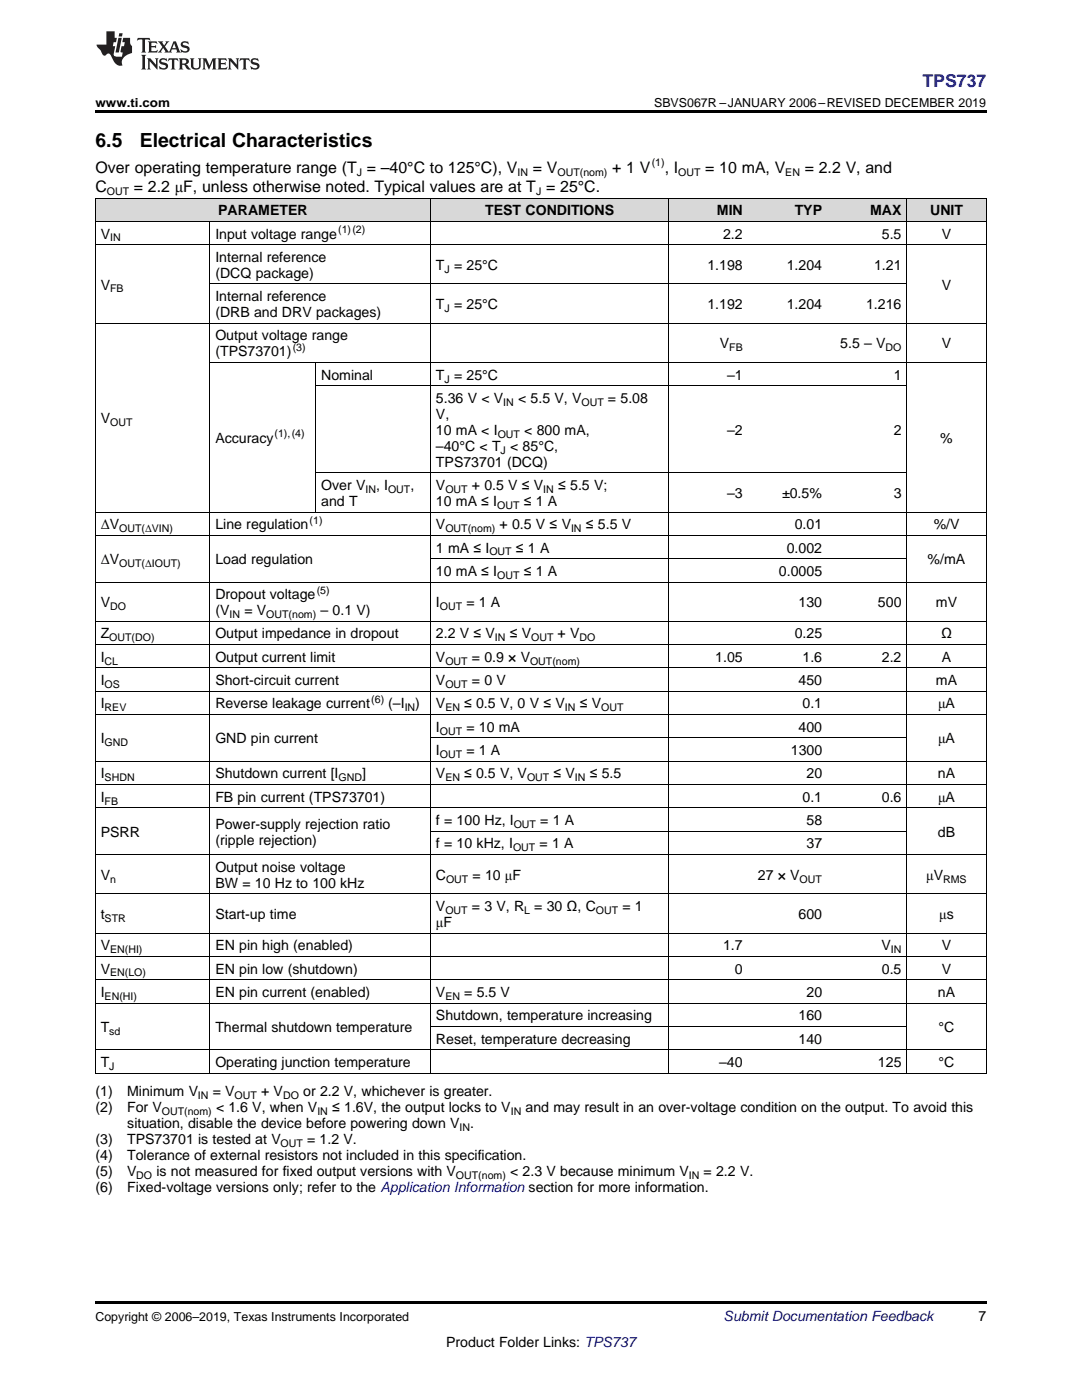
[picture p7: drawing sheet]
<svg xmlns="http://www.w3.org/2000/svg" width="216mm" height="279mm" viewBox="0 0 216 279" stroke-linecap="round" stroke-linejoin="round" font-family="sans-serif">
<defs><g id="words">
<g font-size="3.9">
<text x="19" y="29.3">6.5</text>
<text x="27.9" y="29.3">Electrical Characteristics</text>
</g>
<text font-size="3.5" fill="#00f" x="184.1" y="17.3">TPS737</text>
<g font-size="3.2">
<text x="19" y="34.4">Over operating temperature range (T = –40°C to 125°C), V</text>
<text x="106.3" y="34.4">= V</text>
<text x="122.2" y="34.4">+ 1 V</text>
<text x="132.6" y="34.4">, I</text>
<text x="140.7" y="34.4">= 10 mA, V</text>
<text x="160.6" y="34.4">= 2.2 V, and</text>
<text x="19" y="38.3">C</text>
<text x="26.7" y="38.3">= 2.2 μF, unless otherwise noted. Typical values are at T = 25°C.</text>
</g>
<g font-size="2.8">
<text x="20.1" y="47.6">V</text>
<text x="43" y="47.6">Input voltage range</text>
<text x="43.5" y="43">PARAMETER</text>
<text x="96.8" y="43">TEST CONDITIONS</text>
<text x="143.1" y="43">MIN</text>
<text x="144.3" y="47.6">2.2</text>
<text x="158.6" y="43">TYP</text>
<text x="173.6" y="43">MAX</text>
<text x="176" y="47.6">5.5</text>
<text x="185.6" y="43">UNIT</text>
<text x="187.9" y="47.6">V</text>
<text x="43" y="52.3">Internal reference</text>
<text x="87" y="53.9">T = 25°C</text>
<text x="141.1" y="53.9">1.198</text>
<text x="157" y="53.9">1.204</text>
<text x="174.4" y="53.9">1.21</text>
<text x="20.1" y="57.8">V</text>
<text x="43" y="55.5">(DCQ package)</text>
<text x="187.9" y="57.8">V</text>
<text x="43" y="60.1">Internal reference</text>
<text x="43" y="63.3">(DRB and DRV packages)</text>
<text x="87" y="61.7">T = 25°C</text>
<text x="141.1" y="61.7">1.192</text>
<text x="157" y="61.7">1.204</text>
<text x="172.8" y="61.7">1.216</text>
<text x="43" y="67.9">Output voltage range</text>
<text x="43" y="71.1">(TPS73701)</text>
<text x="143.7" y="69.5">V</text>
<text x="167.7" y="69.5">5.5 – V</text>
<text x="187.9" y="69.5">V</text>
<text x="64.1" y="75.8">Nominal</text>
<text x="87" y="75.8">T = 25°C</text>
<text x="145.1" y="75.8">–1</text>
<text x="178.3" y="75.8">1</text>
<text x="87" y="80.4">5.36 V &lt; V</text>
<text x="87" y="83.6">V,</text>
<text x="103.4" y="80.4">&lt; 5.5 V, V</text>
<text x="121.3" y="80.4">= 5.08</text>
<text x="20.1" y="84.5">V</text>
<text x="43" y="88.4">Accuracy</text>
<text x="87" y="86.8">10 mA &lt; I</text>
<text x="87" y="90">–40°C &lt; T &lt; 85°C,</text>
<text x="104.6" y="86.8">&lt; 800 mA,</text>
<text x="145.1" y="86.8">–2</text>
<text x="178.3" y="86.8">2</text>
<text x="187.6" y="88.4">%</text>
<text x="87" y="93.1">TPS73701 (DCQ)</text>
<text x="64.1" y="97.8">Over V</text>
<text x="64.1" y="101">and T</text>
<text x="75" y="97.8">, I</text>
<text x="81.9" y="97.8">,</text>
<text x="87" y="97.8">V</text>
<text x="87" y="101">10 mA ≤ I</text>
<text x="94.2" y="97.8">+ 0.5 V ≤ V</text>
<text x="104.5" y="101">≤ 1 A</text>
<text x="111.4" y="97.8">≤ 5.5 V;</text>
<text x="145.1" y="99.4">–3</text>
<text x="156.1" y="99.4">±0.5%</text>
<text x="178.3" y="99.4">3</text>
<text x="20.1" y="105.6">ΔV</text>
<text x="43" y="105.6">Line regulation</text>
<text x="87" y="105.6">V</text>
<text x="99.7" y="105.6">+ 0.5 V ≤ V</text>
<text x="116.9" y="105.6">≤ 5.5 V</text>
<text x="158.6" y="105.6">0.01</text>
<text x="186.3" y="105.6">%/V</text>
<text x="20.1" y="112.6">ΔV</text>
<text x="43" y="112.6">Load regulation</text>
<text x="87" y="110.3">1 mA ≤ I</text>
<text x="102.9" y="110.3">≤ 1 A</text>
<text x="157" y="110.3">0.002</text>
<text x="185.1" y="112.6">%/mA</text>
<text x="43" y="119.6">Dropout voltage</text>
<text x="87" y="114.9">10 mA ≤ I</text>
<text x="104.5" y="114.9">≤ 1 A</text>
<text x="155.4" y="114.9">0.0005</text>
<text x="20.1" y="121.2">V</text>
<text x="43" y="122.8">(V</text>
<text x="48.8" y="122.8">= V</text>
<text x="64" y="122.8">– 0.1 V)</text>
<text x="87" y="121.2">I</text>
<text x="93.1" y="121.2">= 1 A</text>
<text x="159.3" y="121.2">130</text>
<text x="175.2" y="121.2">500</text>
<text x="186.8" y="121.2">mV</text>
<text x="20.1" y="127.4">Z</text>
<text x="43" y="127.4">Output impedance in dropout</text>
<text x="87" y="127.4">2.2 V ≤ V</text>
<text x="101.7" y="127.4">≤ V</text>
<text x="111.3" y="127.4">+ V</text>
<text x="158.6" y="127.4">0.25</text>
<text x="187.8" y="127.4">Ω</text>
<text x="20.1" y="132.1">I</text>
<text x="20.1" y="136.7">I</text>
<text x="43" y="132.1">Output current limit</text>
<text x="43" y="136.7">Short-circuit current</text>
<text x="87" y="132.1">V</text>
<text x="87" y="136.7">V</text>
<text x="94.2" y="132.1">= 0.9 × V</text>
<text x="94.2" y="136.7">= 0 V</text>
<text x="142.7" y="132.1">1.05</text>
<text x="159.3" y="136.7">450</text>
<text x="160.1" y="132.1">1.6</text>
<text x="176" y="132.1">2.2</text>
<text x="186.8" y="136.7">mA</text>
<text x="187.9" y="132.1">A</text>
<text x="20.1" y="141.4">I</text>
<text x="43" y="141.4">Reverse leakage current</text>
<text x="77.5" y="141.4">(–I</text>
<text x="82.9" y="141.4">)</text>
<text x="87" y="141.4">V</text>
<text x="92.7" y="141.4">≤ 0.5 V, 0 V ≤ V</text>
<text x="115.7" y="141.4">≤ V</text>
<text x="160.1" y="141.4">0.1</text>
<text x="187.2" y="141.4">μA</text>
<text x="20.1" y="148.4">I</text>
<text x="43" y="148.4">GND pin current</text>
<text x="87" y="146">I</text>
<text x="93.1" y="146">= 10 mA</text>
<text x="159.3" y="146">400</text>
<text x="187.2" y="148.4">μA</text>
<text x="20.1" y="155.4">I</text>
<text x="43" y="155.4">Shutdown current [I</text>
<text x="72.3" y="155.4">]</text>
<text x="87" y="150.7">I</text>
<text x="87" y="155.4">V</text>
<text x="92.7" y="155.4">≤ 0.5 V, V</text>
<text x="93.1" y="150.7">= 1 A</text>
<text x="110.5" y="155.4">≤ V</text>
<text x="117.7" y="155.4">≤ 5.5</text>
<text x="157.8" y="150.7">1300</text>
<text x="160.9" y="155.4">20</text>
<text x="187.1" y="155.4">nA</text>
<text x="20.1" y="160">I</text>
<text x="43" y="160">FB pin current (TPS73701)</text>
<text x="160.1" y="160">0.1</text>
<text x="176" y="160">0.6</text>
<text x="187.2" y="160">μA</text>
<text x="20.1" y="167">PSRR</text>
<text x="43" y="165.4">Power-supply rejection ratio</text>
<text x="87" y="164.7">f = 100 Hz, I</text>
<text x="107.8" y="164.7">= 1 A</text>
<text x="160.9" y="164.7">58</text>
<text x="187.1" y="167">dB</text>
<text x="43" y="168.6">(ripple rejection)</text>
<text x="43" y="174">Output noise voltage</text>
<text x="87" y="169.3">f = 10 kHz, I</text>
<text x="107.7" y="169.3">= 1 A</text>
<text x="160.9" y="169.3">37</text>
<text x="20.1" y="175.6">V</text>
<text x="43" y="177.2">BW = 10 Hz to 100 kHz</text>
<text x="87" y="175.6">C</text>
<text x="94.3" y="175.6">= 10 μF</text>
<text x="151.2" y="175.6">27 × V</text>
<text x="184.8" y="175.6">μV</text>
<text x="20.1" y="183.4">t</text>
<text x="43" y="183.4">Start-up time</text>
<text x="87" y="181.8">V</text>
<text x="87" y="185">μF</text>
<text x="94.2" y="181.8">= 3 V, R</text>
<text x="106.6" y="181.8">= 30 Ω, C</text>
<text x="124.2" y="181.8">= 1</text>
<text x="159.3" y="183.4">600</text>
<text x="187.4" y="183.4">μs</text>
<text x="20.1" y="189.7">V</text>
<text x="43" y="189.7">EN pin high (enabled)</text>
<text x="144.3" y="189.7">1.7</text>
<text x="175.9" y="189.7">V</text>
<text x="187.9" y="189.7">V</text>
<text x="20.1" y="194.3">V</text>
<text x="43" y="194.3">EN pin low (shutdown)</text>
<text x="146.6" y="194.3">0</text>
<text x="176" y="194.3">0.5</text>
<text x="187.9" y="194.3">V</text>
<text x="20.1" y="199">I</text>
<text x="43" y="199">EN pin current (enabled)</text>
<text x="87" y="199">V</text>
<text x="87" y="203.6">Shutdown, temperature increasing</text>
<text x="92.6" y="199">= 5.5 V</text>
<text x="159.3" y="203.6">160</text>
<text x="160.9" y="199">20</text>
<text x="187.1" y="199">nA</text>
<text x="20.1" y="206">T</text>
<text x="43" y="206">Thermal shutdown temperature</text>
<text x="87" y="208.3">Reset, temperature decreasing</text>
<text x="159.3" y="208.3">140</text>
<text x="187.3" y="206">°C</text>
<text x="20.1" y="212.9">T</text>
<text x="43" y="212.9">Operating junction temperature</text>
<text x="143.5" y="212.9">–40</text>
<text x="175.2" y="212.9">125</text>
<text x="187.3" y="212.9">°C</text>
<text x="19" y="218.8">(1)</text>
<text x="19" y="222">(2)</text>
<text x="25.4" y="218.8">Minimum V</text>
<text x="25.4" y="222">For V</text>
<text x="42.4" y="218.8">= V</text>
<text x="43.1" y="222">&lt; 1.6 V, when V</text>
<text x="52.1" y="218.8">+ V</text>
<text x="60.5" y="218.8">or 2.2 V, whichever is greater.</text>
<text x="66.3" y="222">≤ 1.6V, the output locks to V</text>
<text x="104.9" y="222">and may result in an over-voltage condition on the output. To avoid this</text>
<text x="25.4" y="225.1">situation, disable the device before powering down V</text>
<text x="93.8" y="225.1">.</text>
<text x="19" y="228.3">(3)</text>
<text x="19" y="231.5">(4)</text>
<text x="25.4" y="228.3">TPS73701 is tested at V</text>
<text x="25.4" y="231.5">Tolerance of external resistors not included in this specification.</text>
<text x="61.3" y="228.3">= 1.2 V.</text>
<text x="19" y="234.7">(5)</text>
<text x="19" y="237.8">(6)</text>
<text x="25.4" y="234.7">V</text>
<text x="25.4" y="237.8">Fixed-voltage versions only; refer to the Application Information section for more information.</text>
<text x="31.2" y="234.7">is not measured for fixed output versions with V</text>
<text x="101.8" y="234.7">&lt; 2.3 V because minimum V</text>
<text x="140.4" y="234.7">= 2.2 V.</text>
<text x="195.3" y="263.6">7</text>
<text x="89" y="268.9">Product Folder Links: TPS737</text>
</g>
<text font-size="2.8" fill="#0000c8" x="144.4" y="263.6">Submit Documentation Feedback</text>
<g font-size="2.5">
<text x="19" y="21.4">www.ti.com</text>
<text x="130.5" y="21.4">SBVS067R –JANUARY 2006–REVISED DECEMBER 2019</text>
<text x="19" y="263.6">Copyright © 2006–2019, Texas Instruments Incorporated</text>
</g>
<g font-size="2.1">
<text x="71.2" y="35.1">J</text>
<text x="103.3" y="35.1">IN</text>
<text x="111.2" y="35.1">OUT(nom)</text>
<text x="130" y="33.2">(1)</text>
<text x="135.3" y="35.1">OUT</text>
<text x="156.7" y="35.1">EN</text>
<text x="21.3" y="38.9">OUT</text>
<text x="107" y="38.9">J</text>
<text x="67.5" y="46.5">(1)(2)</text>
<text x="22" y="48.2">IN</text>
<text x="22" y="58.3">FB</text>
<text x="88.7" y="54.4">J</text>
<text x="88.7" y="62.3">J</text>
<text x="58.4" y="70">(3)</text>
<text x="145.5" y="70.1">FB</text>
<text x="176.7" y="70.1">DO</text>
<text x="88.7" y="76.3">J</text>
<text x="100.4" y="81">IN</text>
<text x="116" y="81">OUT</text>
<text x="22" y="85">OUT</text>
<text x="54.8" y="87.2">(1),(4)</text>
<text x="99.3" y="87.3">OUT</text>
<text x="99.9" y="90.5">J</text>
<text x="72.9" y="98.4">IN</text>
<text x="77.4" y="98.4">OUT</text>
<text x="88.9" y="98.4">OUT</text>
<text x="99.2" y="101.5">OUT</text>
<text x="108.4" y="98.4">IN</text>
<text x="23.8" y="106.2">OUT(ΔVIN)</text>
<text x="61.8" y="104.5">(1)</text>
<text x="88.9" y="106.2">OUT(nom)</text>
<text x="113.9" y="106.2">IN</text>
<text x="23.8" y="113.2">OUT(ΔIOUT)</text>
<text x="97.6" y="110.8">OUT</text>
<text x="63.2" y="118.5">(5)</text>
<text x="99.2" y="115.5">OUT</text>
<text x="22" y="121.7">DO</text>
<text x="45.8" y="123.3">IN</text>
<text x="53.1" y="123.3">OUT(nom)</text>
<text x="87.8" y="121.7">OUT</text>
<text x="21.8" y="128">OUT(DO)</text>
<text x="98.7" y="128">IN</text>
<text x="106" y="128">OUT</text>
<text x="115.6" y="128">DO</text>
<text x="20.9" y="132.6">CL</text>
<text x="20.9" y="137.3">OS</text>
<text x="88.9" y="132.6">OUT</text>
<text x="88.9" y="137.3">OUT</text>
<text x="105.8" y="132.6">OUT(nom)</text>
<text x="20.9" y="142">REV</text>
<text x="74.1" y="140.3">(6)</text>
<text x="80.8" y="142">IN</text>
<text x="88.9" y="142">EN</text>
<text x="112.7" y="142">IN</text>
<text x="119.9" y="142">OUT</text>
<text x="20.9" y="148.9">GND</text>
<text x="87.8" y="146.6">OUT</text>
<text x="20.9" y="155.9">SHDN</text>
<text x="67.6" y="155.9">GND</text>
<text x="87.8" y="151.3">OUT</text>
<text x="88.9" y="155.9">EN</text>
<text x="105.2" y="155.9">OUT</text>
<text x="114.7" y="155.9">IN</text>
<text x="20.9" y="160.6">FB</text>
<text x="102.5" y="165.2">OUT</text>
<text x="102.4" y="169.9">OUT</text>
<text x="22" y="176.1">n</text>
<text x="89" y="176.1">OUT</text>
<text x="159.6" y="176.1">OUT</text>
<text x="188.2" y="176.1">RMS</text>
<text x="20.9" y="184">STR</text>
<text x="88.9" y="182.4">OUT</text>
<text x="104.6" y="182.4">L</text>
<text x="118.9" y="182.4">OUT</text>
<text x="22" y="190.2">EN(HI)</text>
<text x="177.8" y="190.2">IN</text>
<text x="22" y="194.9">EN(LO)</text>
<text x="20.9" y="199.5">EN(HI)</text>
<text x="88.9" y="199.5">EN</text>
<text x="21.8" y="206.5">sd</text>
<text x="21.8" y="213.5">J</text>
<text x="39.5" y="219.4">IN</text>
<text x="46.8" y="219.4">OUT</text>
<text x="56.5" y="219.4">DO</text>
<text x="32.3" y="222.5">OUT(nom)</text>
<text x="63.3" y="222.5">IN</text>
<text x="91.7" y="225.7">IN</text>
<text x="101.9" y="222.5">IN</text>
<text x="56" y="228.9">OUT</text>
<text x="27.2" y="235.2">DO</text>
<text x="91" y="235.2">OUT(nom)</text>
<text x="137.4" y="235.2">IN</text>
</g>
</g></defs>
<g fill="#d8d8d8">
<path d="M19 39.6h22.9v4.6h-22.9z"/>
<path d="M41.9 39.6h21.1v4.6h-21.1z"/>
<path d="M63 39.6h22.9v4.6h-22.9z"/>
<path d="M85.9 39.6h15.9v4.6h-15.9z"/>
<path d="M101.8 39.6h31.7v4.6h-31.7z"/>
<path d="M133.5 39.6h15.8v4.6h-15.8z"/>
<path d="M149.3 39.6h15.8v4.6h-15.8z"/>
<path d="M165.1 39.6h15.9v4.6h-15.9z"/>
<path d="M181 39.6h15.8v4.6h-15.8z"/>
</g>
<path d="M19 22h177.8v.5h-177.8zM19 214.2h.2zM62.9 214.2h.1zM85.8 214.2h.1zM101.7 214.2h.1zM133.3 214.2h.2zM149.2 214.2h.1zM165 214.2h.1zM180.9 214.2h.1zM196.7 214.2h.1zM19 259.7h177.8v.5h-177.8z" fill="#000"/>
<g fill="none" stroke="#000" stroke-width=".2">
<path d="M19 39.5h177.8M19.1 39.5v174.7M85.9 39.5v174.7M133.4 39.5v174.7M180.9 39.5v174.7M196.8 39.5v174.7M19 48.8h177.8M19 44.2h177.8M41.9 44.2v170M41.9 56.7h139.1M19 64.5h177.8M41.9 72.3h154.9"/>
<path d="M63 72.4v29.8M63 77h118M63 94.4h118M19 116.2h177.8M19 106.8h177.8M19 102.2h177.8M85.9 111.5h95.1M19 138h177.8M19 133.3h177.8M19 128.6h177.8M19 124h177.8M19 156.6h177.8"/>
<path d="M19 151.9h177.8M19 142.6h177.8M85.9 147.3h95.1M19 178.4h177.8M19 170.6h177.8M19 161.2h177.8M85.9 165.9h95.1M19 195.5h177.8M19 190.9h177.8M19 186.2h177.8M19 214.2h177.8M19 209.5h177.8"/>
<path d="M19 200.2h177.8M85.9 204.8h95.1"/>
</g>
<g fill="#231f20">
<path d="M27.5 7.6l-.1 .5 .4-.2h.6v.1v2.1l-.2 .4h1l-.3-.4v-2.1l.1-.1h.5l.5 .2-.2-.5zM29.5 8.3l.2 .3v1.5l-.2 .4h1.8l.2-.6a1.04 1.04 0 0 1-1.3 .2v-.7h.6l.3 .2v-.6l-.3 .2h-.6v-.6l.8-.1 .4 .3-.2-.5zM31.5 8.3l.9 1.1-.9 1.1h.8l-.2-.2 .5-.7 .4 .7-.2 .2h1.5l-.1-.2 .1-.4h.9l.1 .4-.2 .2h1l-.3-.3-.7-1.9h-.5l-.9 2-.8-1 .9-1h-.8l.1 .3-.3 .5-.4-.6 .2-.2zM34.7 8.6l.4 1h-.7zM36.3 8.4a.63 .63 0 0 0-.2 .7 .63 .63 0 0 0 .6 .4l.6 .2 .1 .2a.75 .75 0 0 1-.7 .4 .75 .75 0 0 1-.6-.5l.1 .7 .1-.1a1.11 1.11 0 0 0 1.5-.6 1.13 1.13 0 0 0-1.2-.8l-.1-.4a1.04 1.04 0 0 1 1.2 .2l-.2-.5-.1 .1-.5-.2zM28.2 10.9l.2 .4v2.2l-.2 .4h1l-.3-.4v-2.2l.3-.4zM29.3 11.6l.3 .4v1.5l-.3 .4h.8l-.2-.4v-1.3l1.5 1.7v-1.9l.2-.4h-.7l.2 .4v.9l-1.1-1.3zM32 11.8a.62 .62 0 0 0-.2 .7 .62 .62 0 0 0 .6 .4l.6 .1 .1 .3a.76 .76 0 0 1-.7 .3 .76 .76 0 0 1-.6-.4l.1 .7 .1-.1a1.11 1.11 0 0 0 1.5-.6 1.13 1.13 0 0 0-1.2-.8l-.1-.4a1.04 1.04 0 0 1 1.2 .2l-.2-.6-.1 .1-.5-.1zM33.7 11.6l-.2 .6a.61 .61 0 0 1 .8-.3v1.6l-.2 .4h.9l-.2-.4v-1.6a.63 .63 0 0 1 .8 .3l-.2-.6zM35.6 11.6l.3 .4v1.5l-.3 .4h1l-.2-.2v-.8l.5 .2a.76 .76 0 0 0 1.2 .7l-1-1a.58 .58 0 0 0 .6-.5 .58 .58 0 0 0-.5-.6zM36.4 11.9h.1a.45 .45 0 0 1 .5 .1 .45 .45 0 0 1 .1 .5l-.7 .2zM37.9 11.6l.2 .2a2.17 2.17 0 0 0 .3 1.9 .99 .99 0 0 0 1.6-.6v-1.1l.2-.4h-.7l.2 .2a1.92 1.92 0 0 1-.2 1.8 .6 .6 0 0 1-.9-.5v-1.1l.2-.4zM40.4 11.6l.2 .4v1.5l-.2 .4h.7l-.2-.4v-1.4l.8 1.8 .8-1.8v1.4l-.2 .4h.9l-.2-.4v-1.5l.2-.4h-.8l-.6 1.5-.6-1.5zM43.4 11.6l.2 .4v1.5l-.2 .4h1.8l.2-.6a1.04 1.04 0 0 1-1.3 .1v-.6h.5l.4 .2v-.6l-.4 .2h-.5v-.7h.8l.3 .3-.1-.6zM45.5 11.6l.2 .4v1.5l-.2 .4h.7l-.2-.4v-1.3l1.5 1.7v-1.9l.2-.4h-.7l.2 .4v.9l-1.1-1.3zM47.9 11.6l-.1 .6a.61 .61 0 0 1 .8-.3v1.6l-.3 .4h1l-.3-.4 .1-1.6a.63 .63 0 0 1 .7 .3l-.1-.6zM50.2 11.8a.62 .62 0 0 0-.2 .7 .62 .62 0 0 0 .6 .4l.6 .1 .2 .3a.76 .76 0 0 1-.8 .3 .76 .76 0 0 1-.6-.4l.1 .7 .2-.1a1.11 1.11 0 0 0 1.5-.6 1.13 1.13 0 0 0-1.3-.8l-.1-.4a1.04 1.04 0 0 1 1.2 .2l-.1-.6-.2 .1-.5-.1z"/>
<path d="M21.2 6.3v2.6h-1.9l.1 .4 .7 .9a.91 .91 0 0 0 1 .8 .56 .56 0 0 1 .5-.3 .56 .56 0 0 1 .5 .3l.4 .8a1.53 1.53 0 0 0 1.9 1.2 1.54 1.54 0 0 1 1-2.1l.9-.3v-1.4a1.52 1.52 0 0 1-.3-1.6h-1.4l-.2 .8h.5l-.2 .8h-.4l-.2 1v.2l.4 .1-.2 .8a1.93 1.93 0 0 1-1.6-.3l.3-1.8h-.5l.2-.8h.4l.2-.8h-.4v-1.3zM23.6 7.6l-.6 2.9h.7l.6-2.9zM23.8 6.6l-.1 .7h.6l.2-.7z"/>
</g>
<use href="#words"/>
</svg>
